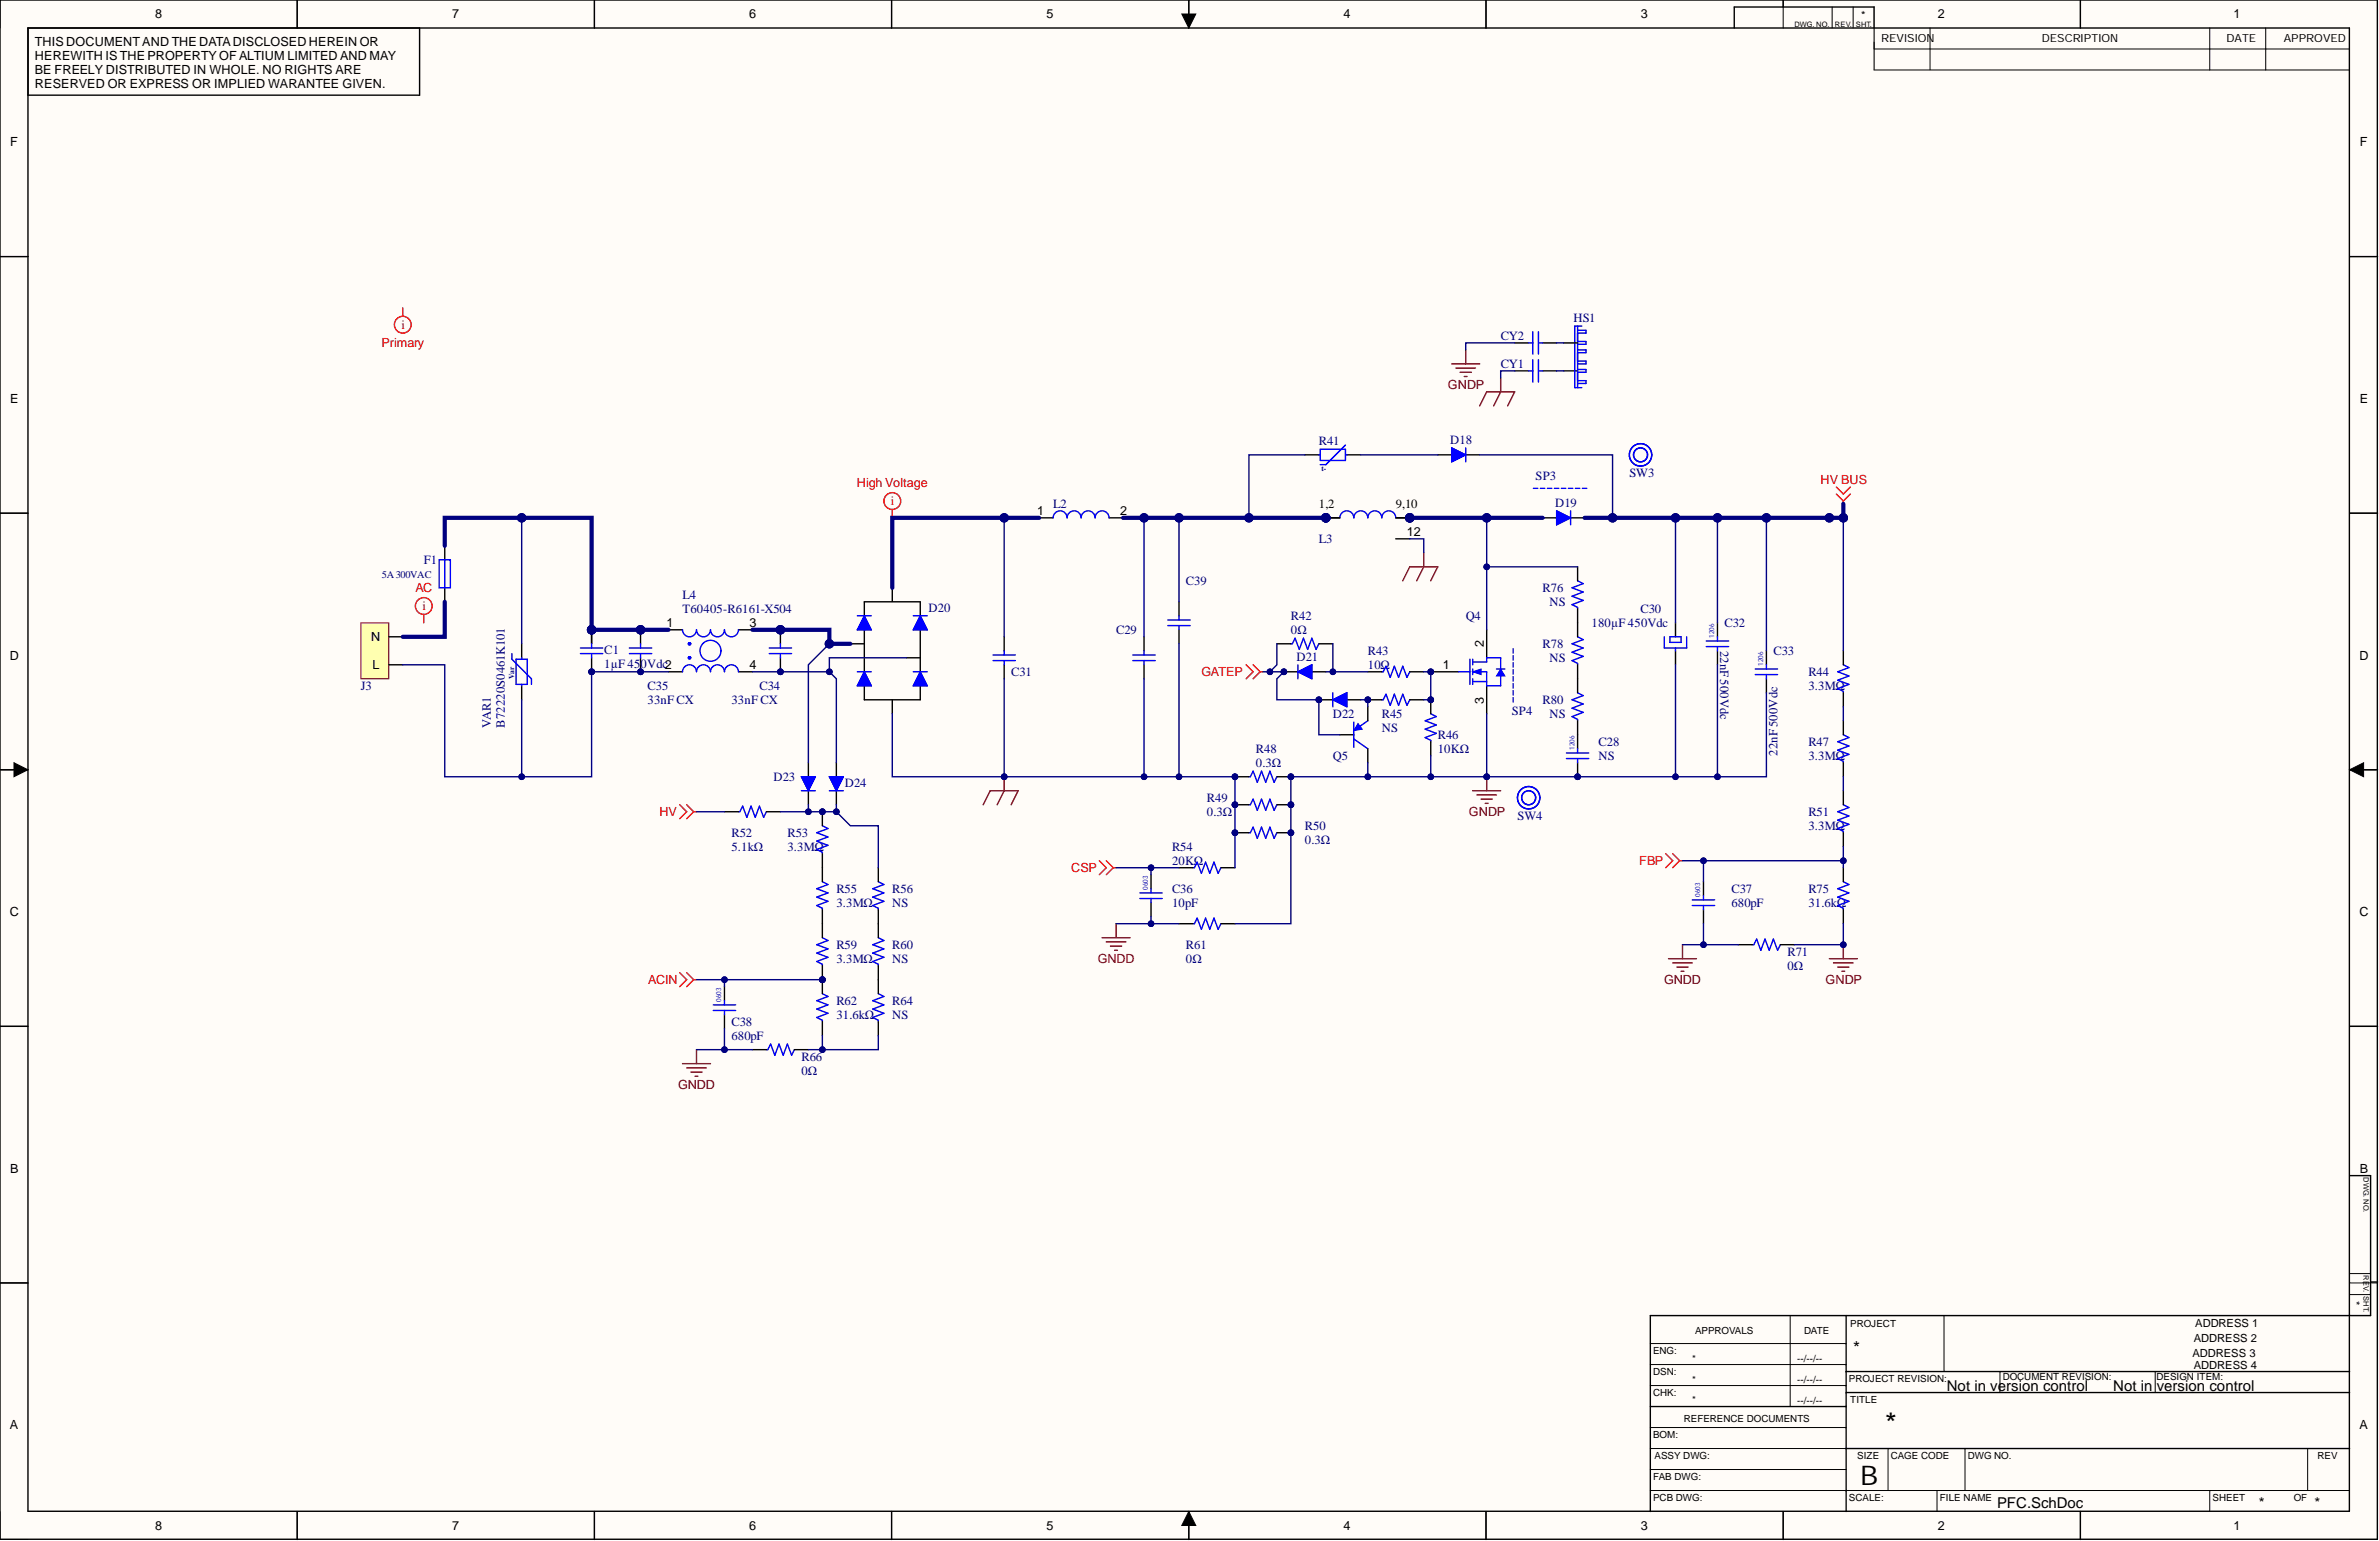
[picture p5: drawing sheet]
<svg xmlns="http://www.w3.org/2000/svg" width="431mm" height="279mm" viewBox="0 0 431 279" stroke-linecap="round" stroke-linejoin="round" font-family="sans-serif">
<defs><g id="words">
<text font-size="5.4" x="341.9" y="259.9">*</text>
<text font-size="4.9" x="337.3" y="269.2">B</text>
<text font-size="3.2" x="336.1" y="245.5">*</text>
<g font-size="2.7">
<text x="353.1" y="252.1">Not in version control</text>
<text x="383.3" y="252.1">Not in version control</text>
<text x="362.2" y="273.5">PFC.SchDoc</text>
<text x="409.6" y="273.5">*</text>
<text x="419.8" y="273.5">*</text>
</g>
<g font-size="2.3">
<text x="28.2" y="3.3">8</text>
<text x="82" y="3.3">7</text>
<text x="135.9" y="3.3">6</text>
<text x="189.8" y="3.3">5</text>
<text x="243.7" y="3.3">4</text>
<text x="297.6" y="3.3">3</text>
<text x="351.5" y="3.3">2</text>
<text x="405.1" y="3.3">1</text>
<text x="6.3" y="8.4">THIS DOCUMENTAND THE DATADISCLOSED HEREIN OR</text>
<text x="6.3" y="10.9">HEREWITH IS THE PROPERTY OF ALTIUM LIMITED AND MAY</text>
<text x="6.3" y="13.5">BE FREELY DISTRIBUTED IN WHOLE. NO RIGHTS ARE</text>
<text x="6.3" y="16">RESERVED OR EXPRESS OR IMPLIED WARANTEE GIVEN.</text>
<text x="1.9" y="26.6">F</text>
<text x="428" y="26.6">F</text>
<text x="1.9" y="73.1">E</text>
<text x="428" y="73.1">E</text>
<text x="188.1" y="93.4">1</text>
<text x="203.2" y="93.4">2</text>
<text x="239.2" y="92.1">1,2</text>
<text x="253.1" y="92.1">9,10</text>
<text x="255.2" y="97.2">12</text>
<text x="120.9" y="113.7">1</text>
<text x="136" y="113.7">3</text>
<text x="1.8" y="119.6">D</text>
<text x="67.3" y="116.2">N</text>
<text x="269.1" y="117.2" transform="rotate(-90 269.1 117.2)">2</text>
<text x="427.9" y="119.6">D</text>
<text x="67.6" y="121.3">L</text>
<text x="136" y="121.3">4</text>
<text x="261.7" y="121.3">1</text>
<text x="269.1" y="127.6" transform="rotate(-90 269.1 127.6)">3</text>
<text x="1.8" y="166.1">C</text>
<text x="427.9" y="166.1">C</text>
<text x="1.9" y="212.6">B</text>
<text x="428" y="212.6">B</text>
<text x="1.8" y="259.2">A</text>
<text x="427.9" y="259.2">A</text>
<text x="28.2" y="277.4">8</text>
<text x="82" y="277.4">7</text>
<text x="135.9" y="277.4">6</text>
<text x="189.8" y="277.4">5</text>
<text x="243.7" y="277.4">4</text>
<text x="297.6" y="277.4">3</text>
<text x="351.5" y="277.4">2</text>
<text x="405.1" y="277.4">1</text>
</g>
<g font-size="2.3" fill="#f00">
<text x="72.8" y="59.6">i</text>
<text x="69.2" y="62.9">Primary</text>
<text x="155.4" y="88.3">High Voltage</text>
<text x="330.2" y="87.8">HV BUS</text>
<text x="161.6" y="91.6">i</text>
<text x="75.3" y="107.3">AC</text>
<text x="76.6" y="110.6">i</text>
<text x="217.9" y="122.6">GATEP</text>
<text x="119.6" y="147.9">HV</text>
<text x="194.3" y="158.1">CSP</text>
<text x="297.3" y="156.8">FBP</text>
<text x="117.5" y="178.4">ACIN</text>
</g>
<g font-size="2.3" fill="#000080">
<text x="285.3" y="58.4">HS1</text>
<text x="272.2" y="61.7">CY2</text>
<text x="272.2" y="66.7">CY1</text>
<text x="239.2" y="80.7">R41</text>
<text x="263" y="80.4">D18</text>
<text x="278.5" y="87">SP3</text>
<text x="295.5" y="86.5">SW3</text>
<text x="191" y="92.1">L2</text>
<text x="282" y="91.9">D19</text>
<text x="239.2" y="98.5">L3</text>
<text x="76.9" y="102.3">F1</text>
<text x="215.1" y="106.1">C39</text>
<text x="279.8" y="107.3">R76</text>
<text x="123.8" y="108.6">L4</text>
<text x="123.8" y="111.1">T60405-R6161-X504</text>
<text x="168.4" y="110.9">D20</text>
<text x="234.1" y="112.4">R42</text>
<text x="265.8" y="112.4">Q4</text>
<text x="281" y="109.9">NS</text>
<text x="288.6" y="113.7">180µF 450Vdc</text>
<text x="297.5" y="111.1">C30</text>
<text x="312.7" y="113.7">C32</text>
<text x="109.6" y="118.5">C1</text>
<text x="202.4" y="115">C29</text>
<text x="234.1" y="115">0Ω</text>
<text x="235.1" y="119.8">D21</text>
<text x="248.1" y="118.8">R43</text>
<text x="279.8" y="117.5">R78</text>
<text x="312" y="118" transform="rotate(90 312 118)">22nF500Vdc</text>
<text x="321.6" y="118.8">C33</text>
<text x="65.4" y="125.1">J3</text>
<text x="109.6" y="121">1µF 45</text>
<text x="116.2" y="121">0Vdc2</text>
<text x="117.4" y="125.1">C35</text>
<text x="137.7" y="125.1">C34</text>
<text x="183.4" y="122.6">C31</text>
<text x="248.1" y="121.3">10Ω</text>
<text x="281" y="120">NS</text>
<text x="328" y="125.1">3.3MΩ</text>
<text x="328" y="122.6">R44</text>
<text x="89" y="132" transform="rotate(-90 89 132)">VAR1</text>
<text x="91.6" y="132" transform="rotate(-90 91.6 132)">B72220S0461K101</text>
<text x="117.4" y="127.6">33nF CX</text>
<text x="132.7" y="127.6">33nF CX</text>
<text x="241.7" y="130.2">D22</text>
<text x="250.6" y="130.2">R45</text>
<text x="274.2" y="129.6">SP4</text>
<text x="279.8" y="127.6">R80</text>
<text x="281" y="130.2">NS</text>
<text x="227.8" y="136.5">R48</text>
<text x="241.7" y="137.8">Q5</text>
<text x="250.6" y="132.7">NS</text>
<text x="260.7" y="136.5">10KΩ</text>
<text x="260.7" y="134">R46</text>
<text x="289.9" y="137.8">NS</text>
<text x="289.9" y="135.3">C28</text>
<text x="322.4" y="137" transform="rotate(-90 322.4 137)">22nF500Vdc</text>
<text x="328" y="137.8">3.3MΩ</text>
<text x="328" y="135.3">R47</text>
<text x="140.3" y="141.6">D23</text>
<text x="153.2" y="142.6">D24</text>
<text x="227.8" y="139.1">0.3Ω</text>
<text x="218.9" y="147.9">0.3Ω</text>
<text x="218.9" y="145.4">R49</text>
<text x="275.2" y="148.7">SW4</text>
<text x="328" y="147.9">R51</text>
<text x="132.7" y="154.3">5.1kΩ</text>
<text x="132.7" y="151.7">R52</text>
<text x="142.8" y="154.3">3.3MΩ</text>
<text x="142.8" y="151.7">R53</text>
<text x="212.6" y="154.3">R54</text>
<text x="236.6" y="153">0.3Ω</text>
<text x="236.6" y="150.5">R50</text>
<text x="328" y="150.5">3.3MΩ</text>
<text x="151.7" y="161.9">R55</text>
<text x="161.8" y="161.9">R56</text>
<text x="212.6" y="156.8">20KΩ</text>
<text x="212.6" y="161.9">C36</text>
<text x="314" y="161.9">C37</text>
<text x="328" y="161.9">R75</text>
<text x="151.7" y="164.4">3.3MΩ</text>
<text x="161.8" y="164.4">NS</text>
<text x="212.6" y="164.4">10pF</text>
<text x="314" y="164.4">680pF</text>
<text x="328" y="164.4">31.6kΩ</text>
<text x="151.7" y="172">R59</text>
<text x="161.8" y="172">R60</text>
<text x="215.1" y="172">R61</text>
<text x="324.2" y="173.3">R71</text>
<text x="151.7" y="174.6">3.3MΩ</text>
<text x="161.8" y="174.6">NS</text>
<text x="215.1" y="174.6">0Ω</text>
<text x="324.2" y="175.9">0Ω</text>
<text x="151.7" y="184.7">31.6kΩ</text>
<text x="151.7" y="182.2">R62</text>
<text x="161.8" y="184.7">NS</text>
<text x="161.8" y="182.2">R64</text>
<text x="132.7" y="188.5">680pF</text>
<text x="132.7" y="186">C38</text>
<text x="145.3" y="194.9">0Ω</text>
<text x="145.3" y="192.3">R66</text>
</g>
<g font-size="2.3" fill="#800000">
<text x="262.6" y="70.5">GNDP</text>
<text x="266.4" y="147.9">GNDP</text>
<text x="199.1" y="174.6">GNDD</text>
<text x="301.8" y="178.4">GNDD</text>
<text x="331.1" y="178.4">GNDP</text>
<text x="123" y="197.4">GNDD</text>
</g>
<g font-size="2">
<text x="337.5" y="3.4">*</text>
<text x="341.1" y="7.7">REVISION</text>
<text x="370.3" y="7.7">DESCRIPTION</text>
<text x="403.8" y="7.7">DATE</text>
<text x="414.2" y="7.7">APPROVED</text>
<text x="426.5" y="235.9" transform="rotate(90 426.5 235.9)">*</text>
<text x="397.6" y="246">ADDRESS 3</text>
<text x="397.9" y="243.3">ADDRESS 2</text>
<text x="398.1" y="240.6">ADDRESS 1</text>
<text x="397.9" y="248.3">ADDRESS 4</text>
</g>
<text font-size="1.9" fill="#000080" x="69.2" y="104.9">5A300VAC</text>
<g font-size="1.8">
<text x="299.8" y="245.5">ENG:</text>
<text x="307.4" y="241.9">APPROVALS</text>
<text x="327.2" y="241.9">DATE</text>
<text x="335.6" y="240.6">PROJECT</text>
<text x="299.8" y="249.3">DSN:</text>
<text x="306.9" y="247">*</text>
<text x="306.9" y="250.8">*</text>
<text x="325.9" y="247">--/--/--</text>
<text x="325.9" y="250.8">--/--/--</text>
<text x="335.3" y="250.5">PROJECT REVISION:</text>
<text x="363.2" y="250.3">DOCUMENT REVISION:</text>
<text x="391.1" y="250.3">DESIGN ITEM:</text>
<text x="299.8" y="253.1">CHK:</text>
<text x="305.4" y="257.9">REFERENCE DOCUMENTS</text>
<text x="306.9" y="254.3">*</text>
<text x="325.9" y="254.6">--/--/--</text>
<text x="335.6" y="254.3">TITLE</text>
<text x="299.8" y="260.7">BOM:</text>
<text x="299.8" y="268.3">FAB DWG:</text>
<text x="300.1" y="264.5">ASSY DWG:</text>
<text x="336.8" y="264.5">SIZE</text>
<text x="342.9" y="264.5">CAGE CODE</text>
<text x="356.9" y="264.5">DWG NO.</text>
<text x="420.3" y="264.5">REV</text>
<text x="299.8" y="272.1">PCB DWG:</text>
<text x="335.3" y="272.1">SCALE:</text>
<text x="351.8" y="272.1">FILE NAME</text>
<text x="401.3" y="272.1">SHEET</text>
<text x="416" y="272.1">OF</text>
</g>
<g font-size="1.4">
<text x="325.4" y="4.8">DWG. NO.</text>
<text x="332.8" y="4.8">REV.</text>
<text x="336.6" y="4.8">SHT.</text>
<text x="428.7" y="213.4" transform="rotate(90 428.7 213.4)">DWG. NO.</text>
<text x="428.7" y="231.2" transform="rotate(90 428.7 231.2)">REV.</text>
<text x="428.7" y="235" transform="rotate(90 428.7 235)">SHT.</text>
</g>
<g font-size="1.4" fill="#000080">
<text x="239.7" y="85.4">t-</text>
<text x="93.3" y="123.1" transform="rotate(-90 93.3 123.1)">Var</text>
</g>
<g font-size="1.3" fill="#00f">
<text x="310.9" y="115.6" transform="rotate(-90 310.9 115.6)">1206</text>
<text x="319.8" y="120.7" transform="rotate(-90 319.8 120.7)">1206</text>
<text x="285.5" y="135.9" transform="rotate(-90 285.5 135.9)">1206</text>
<text x="208.2" y="161.3" transform="rotate(-90 208.2 161.3)">0603</text>
<text x="308.3" y="162.6" transform="rotate(-90 308.3 162.6)">0603</text>
<text x="130.8" y="181.6" transform="rotate(-90 130.8 181.6)">0603</text>
</g>
</g></defs>
<g fill="#fffcf8">
<path d="M0 0h431.2v279.1h-431.2z" fill-rule="evenodd"/>
<path d="M5.1 5.1h421v269h-421z" fill-rule="evenodd"/>
</g>
<g fill="none" stroke="#000" stroke-width=".18">
<path d="M0 0v5.1M53.9 0v5.1M107.8 0v5.1M161.7 0v5.1M214.3 2.5h2.6l-1.3 2.6zM215.6 0v5.1M269.5 0v5.1M323.4 0v5.1M332.3 1.3v3.8M336.1 1.3v3.8M339.9 5.1v7.6h86.2M339.9 8.9h86.2"/>
<path d="M350 5.1v7.6M377.3 0v5.1M400.8 5.1v7.6M410.9 5.1v7.6M0 46.5h5.1M426.1 46.5h5.1M0 93h5.1M426.1 93h5.1M0 139.6h5.1M2.5 138.3l2.6 1.3-2.6 1.2zM426.1 139.6l2.6-1.3v2.5zM426.1 139.6h5.1"/>
<path d="M0 186.1h5.1M426.1 186.1h5.1M0 232.6h5.1M324.7 238.5v16.5M352.6 238.5v10.2M426.1 232.6h5.1M426.1 234.7h3.8M426.1 230.9h3.8M299.3 247.4h35.5M299.3 243.6h35.5M299.3 251.2h35.5M299.3 258.8h35.5"/>
<path d="M362.7 248.7v3.8M390.9 248.7v3.8M0 274.1v5h5.1M53.9 274.1v5M107.8 274.1v5M161.7 274.1v5M215.6 274.1l1.3 2.5h-2.6zM215.6 274.1v5M269.5 274.1v5M299.3 270.2h126.8M299.3 262.6h35.5M299.3 266.4h35.5"/>
<path d="M323.4 274.1v5M342.4 262.6v7.6M351.3 270.2v3.9M356.4 262.6v7.6M377.3 274.1v5M400.8 270.2v3.9M418.5 262.6v7.6M426.1 279.1h5.1"/>
</g>
<g fill="none" stroke="#000" stroke-width=".25">
<path d="M0 0h431.1v279.1h-431.1zM5.1 5.1h421v268.9h-421zM53.9 0v5.1M76.1 5.1v12.2h-71M107.8 0v5.1M161.7 0v5.1M215.6 0v5.1M269.5 0v5.1M314.5 5.1v-3.8h25.4v3.8M323.4 0v1.3M377.3 0v5.1M0 46.5h5.1"/>
<path d="M426.1 46.5h5.1M0 93h5.1M80.7 99v2.5M188.5 93.9h2.5M201.1 93.9h2.6M279.8 93.9h2.5M284.8 93.9h2.6M426.1 93h5.1M80.7 106.6v2.5M0 139.6h5.1M426.1 139.6h5.1M0 186.1h5.1"/>
<path d="M426.1 186.1h5.1M426.1 213.2h3.8v25.3h-130.6v35.6M0 232.6h5.1M334.8 238.5v35.6M429.9 232.4h1.3M299.3 255h35.5M334.8 248.7h91.3M334.8 252.5h91.3M53.9 274.1v5M107.8 274.1v5M161.7 274.1v5M215.6 274.1v5"/>
<path d="M269.5 274.1v5M323.4 274.1v5M334.8 262.6h91.3M377.3 274.1v5"/>
</g>
<path d="M214.3 2.5h2.6l-1.3 2.6zM2.5 138.3l2.6 1.3-2.6 1.2zM426.1 139.6l2.6-1.3v2.5zM215.6 274.1l1.3 2.5h-2.6z" fill="#000"/>
<path d="M191 93.9a1.27 1.27 0 0 1 1.3-1.3 1.27 1.27 0 0 1 1.2 1.3 1.27 1.27 0 0 1 1.3-1.3 1.27 1.27 0 0 1 1.3 1.3 1.27 1.27 0 0 1 1.2-1.3 1.27 1.27 0 0 1 1.3 1.3 1.27 1.27 0 0 1 1.3-1.3 1.27 1.27 0 0 1 1.2 1.3M282.3 92.6l2.5 1.3-2.5 1.3zM284.8 92.6v2.6M79.6 101.5h2.1v5.1h-2.1zM80.7 101.5v5.1" fill="none" stroke="#00f" stroke-width=".25"/>
<path d="M282.3 92.6l2.5 1.3-2.5 1.3z" fill="#00f"/>
<path d="M282.3 92.6l2.5 1.3-2.5 1.3z" fill="none" stroke="#00f" stroke-width=".18"/>
<path d="M260.7 82.5h2.6M265.8 82.5h2.6" fill="none" stroke="#000" stroke-width=".25"/>
<path d="M263.3 81.2l2.5 1.3-2.5 1.2zM265.8 81.2v2.5" fill="none" stroke="#00f" stroke-width=".25"/>
<path d="M263.3 81.2l2.5 1.3-2.5 1.2z" fill="#00f"/>
<path d="M263.3 81.2l2.5 1.3-2.5 1.2z" fill="none" stroke="#00f" stroke-width=".18"/>
<g fill="none" stroke="#f00" stroke-width=".25">
<path d="M333 88.3l1.3 1.3 1.3-1.3M333 89.6l1.3 1.2M334.3 90.8v.6M335.6 89.6l-1.3 1.2M226 120.5l1.3 1.3-1.3 1.3M227.3 120.5l1.2 1.3M228.5 121.8l-1.2 1.3M228.5 121.8h.5M123.3 145.9l1.2 1.3-1.2 1.2M124.5 145.9l1.3 1.3M125.8 147.2l-1.3 1.2M125.8 147.2h.5"/>
<path d="M199.4 156.1l1.2 1.2-1.2 1.3M200.6 156.1l1.3 1.2M201.9 157.3l-1.3 1.3M201.9 157.3h.5M302.1 154.8l1.3 1.3-1.3 1.2M303.4 154.8l1.2 1.3M304.6 156.1l-1.2 1.2M304.6 156.1h.5M123.3 176.4l1.2 1.2-1.2 1.3M124.5 176.4l1.3 1.2M125.8 177.6l-1.3 1.3M125.8 177.6h.5"/>
</g>
<path d="M334.3 120.5l1 .5-2 .8 2 .8-2 .7 2 .8-2 .7 1 .6v.2M334.3 133.2l1 .5-2 .8 2 .8-2 .7 2 .8-2 .7 1 .5v.3M334.3 145.9l1 .5-2 .8 2 .7-2 .8 2 .8-2 .7 1 .5v.3" fill="none" stroke="#00f" stroke-width=".25"/>
<path d="M334.3 118v2.5M334.3 125.6v2.5M334.3 130.7v2.5M334.3 138.3v2.5M334.3 143.4v2.5M334.3 151v2.5" fill="none" stroke="#000" stroke-width=".25"/>
<path d="M267.1 143.4h5.1M267.8 144.1h3.6M268.6 144.9h2M269.4 145.7h.5M269.6 140.8v2.6" fill="none" stroke="#800000" stroke-width=".25"/>
<circle cx="269.6" cy="140.8" r=".51" fill="#000080"/>
<circle cx="269.6" cy="140.8" r=".51" fill="none" stroke="#000080" stroke-width=".18"/>
<path d="M199.9 170h5M200.6 170.8h3.6M201.4 171.5h2M202.2 172.3h.5M202.4 167.5v2.5M302.6 173.8h5.1M303.4 174.6h3.5M304.1 175.3h2M304.9 176.1h.5M305.1 171.3v2.5" fill="none" stroke="#800000" stroke-width=".25"/>
<g fill="none" stroke="#00f" stroke-width=".25">
<path d="M180.1 119.8h4M180.1 118.8h4M182.1 118v.8M182.1 119.8v.7M205.4 119.8h4.1M205.4 118.8h4.1M207.5 118v.8M207.5 119.8v.7M216.4 157.3h.2l.5-1 .8 2 .7-2 .8 2 .8-2 .7 2 .5-1M206.7 162.9h4.1M206.7 161.9h4.1M208.7 161.1v.8"/>
<path d="M208.7 162.9v.8M216.4 167.5h.2l.5-1 .8 2 .7-2 .8 2 .8-2 .7 2 .5-1M306.9 164.2h4.1M306.9 163.2h4.1M308.9 162.4v.8M308.9 164.2v.7"/>
</g>
<path d="M182.1 115.5v2.5M207.5 115.5v2.5M182.1 120.5v2.6M207.5 120.5v2.6M208.7 158.6v2.5M213.8 157.3h2.6M221.4 157.3h2.6M308.9 159.9v2.5M208.7 163.7v2.5M213.8 167.5h2.6M221.4 167.5h2.6M308.9 164.9v2.6" fill="none" stroke="#000" stroke-width=".25"/>
<circle cx="259.5" cy="126.9" r=".51" fill="#000080"/>
<circle cx="259.5" cy="126.9" r=".51" fill="none" stroke="#000080" stroke-width=".18"/>
<path d="M259.5 129.4l1 .5-2 .8 2 .7-2 .8 2 .8-2 .7 1 .5v.3" fill="none" stroke="#00f" stroke-width=".25"/>
<path d="M259.5 126.9v2.5" fill="none" stroke="#000" stroke-width=".25"/>
<circle cx="259.5" cy="126.9" r=".51" fill="#000080"/>
<circle cx="259.5" cy="126.9" r=".51" fill="none" stroke="#000080" stroke-width=".18"/>
<path d="M259.5 134.5v2.5" fill="none" stroke="#000" stroke-width=".25"/>
<circle cx="232.8" cy="121.8" r=".51" fill="#000080"/>
<circle cx="232.8" cy="121.8" r=".51" fill="none" stroke="#000080" stroke-width=".18"/>
<path d="M232.8 121.8h2.6" fill="none" stroke="#000" stroke-width=".25"/>
<circle cx="232.8" cy="121.8" r=".51" fill="#000080"/>
<circle cx="232.8" cy="121.8" r=".51" fill="none" stroke="#000080" stroke-width=".18"/>
<path d="M237.9 121.8h2.6" fill="none" stroke="#000" stroke-width=".25"/>
<path d="M235.4 120.5v2.6M235.4 121.8l2.5-1.3v2.6z" fill="none" stroke="#00f" stroke-width=".25"/>
<path d="M235.4 121.8l2.5-1.3v2.6z" fill="#00f"/>
<path d="M235.4 121.8l2.5-1.3v2.6z" fill="none" stroke="#00f" stroke-width=".18"/>
<path d="M234.1 116.7h.3l.5-1 .7 2 .8-2 .8 2 .7-2 .8 2 .5-1" fill="none" stroke="#00f" stroke-width=".25"/>
<path d="M231.6 116.7h2.5M239.2 116.7h2.5" fill="none" stroke="#000" stroke-width=".25"/>
<circle cx="239.2" cy="126.9" r=".51" fill="#000080"/>
<circle cx="239.2" cy="126.9" r=".51" fill="none" stroke="#000080" stroke-width=".18"/>
<path d="M239.2 126.9h2.5" fill="none" stroke="#000" stroke-width=".25"/>
<circle cx="239.2" cy="126.9" r=".51" fill="#000080"/>
<circle cx="239.2" cy="126.9" r=".51" fill="none" stroke="#000080" stroke-width=".18"/>
<path d="M244.3 126.9h2.5" fill="none" stroke="#000" stroke-width=".25"/>
<path d="M241.7 125.6v2.5M241.7 126.9l2.6-1.3v2.5z" fill="none" stroke="#00f" stroke-width=".25"/>
<path d="M241.7 126.9l2.6-1.3v2.5z" fill="#00f"/>
<path d="M241.7 126.9l2.6-1.3v2.5z" fill="none" stroke="#00f" stroke-width=".18"/>
<path d="M243 133.2h2.5M248.1 128.1v2.6M248.1 135.8v2.5" fill="none" stroke="#000" stroke-width=".25"/>
<path d="M245.5 134l2.6 1.8M245.5 130.9v4.6M248.1 130.7l-2.6 1.8" fill="none" stroke="#00f" stroke-width=".25"/>
<path d="M246.3 131.2l.7 1-1.5 .3z" fill="#00f"/>
<path d="M246.3 131.2l.7 1-1.5 .3z" fill="none" stroke="#00f" stroke-width=".18"/>
<circle cx="234.1" cy="140.8" r=".51" fill="#000080"/>
<circle cx="234.1" cy="140.8" r=".51" fill="none" stroke="#000080" stroke-width=".18"/>
<circle cx="224" cy="140.8" r=".51" fill="#000080"/>
<circle cx="224" cy="140.8" r=".51" fill="none" stroke="#000080" stroke-width=".18"/>
<path d="M226.5 140.8h.3l.5-1 .7 2 .8-2 .7 2 .8-2 .8 2 .5-1" fill="none" stroke="#00f" stroke-width=".25"/>
<path d="M231.6 140.8h2.5" fill="none" stroke="#000" stroke-width=".25"/>
<circle cx="234.1" cy="140.8" r=".51" fill="#000080"/>
<circle cx="234.1" cy="140.8" r=".51" fill="none" stroke="#000080" stroke-width=".18"/>
<path d="M224 140.8h2.5" fill="none" stroke="#000" stroke-width=".25"/>
<circle cx="224" cy="140.8" r=".51" fill="#000080"/>
<circle cx="224" cy="140.8" r=".51" fill="none" stroke="#000080" stroke-width=".18"/>
<circle cx="234.1" cy="145.9" r=".51" fill="#000080"/>
<circle cx="234.1" cy="145.9" r=".51" fill="none" stroke="#000080" stroke-width=".18"/>
<circle cx="224" cy="145.9" r=".51" fill="#000080"/>
<circle cx="224" cy="145.9" r=".51" fill="none" stroke="#000080" stroke-width=".18"/>
<path d="M226.5 145.9h.3l.5-1 .7 2 .8-2 .7 2 .8-2 .8 2 .5-1" fill="none" stroke="#00f" stroke-width=".25"/>
<path d="M231.6 145.9h2.5" fill="none" stroke="#000" stroke-width=".25"/>
<circle cx="234.1" cy="145.9" r=".51" fill="#000080"/>
<circle cx="234.1" cy="145.9" r=".51" fill="none" stroke="#000080" stroke-width=".18"/>
<path d="M224 145.9h2.5" fill="none" stroke="#000" stroke-width=".25"/>
<circle cx="224" cy="145.9" r=".51" fill="#000080"/>
<circle cx="224" cy="145.9" r=".51" fill="none" stroke="#000080" stroke-width=".18"/>
<circle cx="234.1" cy="151" r=".51" fill="#000080"/>
<circle cx="234.1" cy="151" r=".51" fill="none" stroke="#000080" stroke-width=".18"/>
<circle cx="224" cy="151" r=".51" fill="#000080"/>
<circle cx="224" cy="151" r=".51" fill="none" stroke="#000080" stroke-width=".18"/>
<path d="M226.5 151h.3l.5-1 .7 2 .8-2 .7 2 .8-2 .8 2 .5-1" fill="none" stroke="#00f" stroke-width=".25"/>
<path d="M231.6 151h2.5" fill="none" stroke="#000" stroke-width=".25"/>
<circle cx="234.1" cy="151" r=".51" fill="#000080"/>
<circle cx="234.1" cy="151" r=".51" fill="none" stroke="#000080" stroke-width=".18"/>
<path d="M224 151h2.5" fill="none" stroke="#000" stroke-width=".25"/>
<circle cx="224" cy="151" r=".51" fill="#000080"/>
<circle cx="224" cy="151" r=".51" fill="none" stroke="#000080" stroke-width=".18"/>
<path d="M146.6 138.3v2.5M146.6 143.4v2.5" fill="none" stroke="#000" stroke-width=".25"/>
<path d="M145.3 143.4h2.6M145.3 140.8h2.6l-1.3 2.6z" fill="none" stroke="#00f" stroke-width=".25"/>
<path d="M145.3 140.8h2.6l-1.3 2.6z" fill="#00f"/>
<path d="M145.3 140.8h2.6l-1.3 2.6z" fill="none" stroke="#00f" stroke-width=".18"/>
<path d="M151.7 138.3v2.5M151.7 143.4v2.5" fill="none" stroke="#000" stroke-width=".25"/>
<path d="M150.4 143.4h2.5M150.4 140.8h2.5l-1.2 2.6z" fill="none" stroke="#00f" stroke-width=".25"/>
<path d="M150.4 140.8h2.5l-1.2 2.6z" fill="#00f"/>
<path d="M150.4 140.8h2.5l-1.2 2.6z" fill="none" stroke="#00f" stroke-width=".18"/>
<circle cx="149.1" cy="147.2" r=".51" fill="#000080"/>
<circle cx="149.1" cy="147.2" r=".51" fill="none" stroke="#000080" stroke-width=".18"/>
<path d="M149.1 149.7l1.1 .5-2.1 .8 2.1 .7-2.1 .8 2.1 .8-2.1 .7 1 .5v.3" fill="none" stroke="#00f" stroke-width=".25"/>
<path d="M149.1 147.2v2.5" fill="none" stroke="#000" stroke-width=".25"/>
<circle cx="149.1" cy="147.2" r=".51" fill="#000080"/>
<circle cx="149.1" cy="147.2" r=".51" fill="none" stroke="#000080" stroke-width=".18"/>
<path d="M149.1 154.8v5.1M149.1 164.9v2.6" fill="none" stroke="#000" stroke-width=".25"/>
<path d="M149.1 159.9l1.1 .5-2.1 .7 2.1 .8-2.1 .8 2.1 .7-2.1 .8 1 .5v.2" fill="none" stroke="#00f" stroke-width=".25"/>
<circle cx="149.1" cy="177.6" r=".51" fill="#000080"/>
<circle cx="149.1" cy="177.6" r=".51" fill="none" stroke="#000080" stroke-width=".18"/>
<path d="M149.1 170l1.1 .5-2.1 .8 2.1 .7-2.1 .8 2.1 .8-2.1 .7 1 .5v.3" fill="none" stroke="#00f" stroke-width=".25"/>
<path d="M149.1 167.5v2.5M149.1 175.1v2.5" fill="none" stroke="#000" stroke-width=".25"/>
<circle cx="149.1" cy="177.6" r=".51" fill="#000080"/>
<circle cx="149.1" cy="177.6" r=".51" fill="none" stroke="#000080" stroke-width=".18"/>
<path d="M311.5 112.9v2.6M311.5 118v2.5M320.3 118v2.5M320.3 123.1v2.5M131.4 147.2h2.5M139 147.2h2.5M159.3 157.3v2.6M131.4 178.9v2.5M159.3 164.9v5.1M159.3 175.1v5.1M131.4 184v2.5M159.3 185.2v2.6" fill="none" stroke="#000" stroke-width=".25"/>
<g fill="none" stroke="#00f" stroke-width=".25">
<path d="M309.4 117.2h4.1M309.4 116.2h4.1M311.5 115.5v.7M311.5 117.2v.8M318.3 122.3h4.1M318.3 121.3h4.1M320.3 120.5v.8M320.3 122.3v.8M133.9 147.2h.3l.5-1 .7 2 .8-2 .8 2 .7-2 .8 2 .5-1M159.3 159.9l1 .5-2 .7 2 .8-2 .8 2 .7-2 .8 1 .5v.2M159.3 170l1 .5-2 .8 2 .7-2 .8 2 .8-2 .7 1 .5v.3M129.4 183.2h4"/>
<path d="M129.4 182.2h4M131.4 181.4v.8M131.4 183.2v.8M159.3 180.2l1 .5-2 .7 2 .8-2 .8 2 .7-2 .8 1 .5v.2"/>
</g>
<path d="M123.8 192.9h5M124.5 193.6h3.6M125.3 194.4h2M126.1 195.1h.5M126.3 190.3v2.6" fill="none" stroke="#800000" stroke-width=".25"/>
<circle cx="259.5" cy="121.8" r=".51" fill="#000080"/>
<circle cx="259.5" cy="121.8" r=".51" fill="none" stroke="#000080" stroke-width=".18"/>
<path d="M269.6 114.2v5.1M259.5 121.8h5M269.6 124.3v5.1" fill="none" stroke="#000" stroke-width=".25"/>
<circle cx="259.5" cy="121.8" r=".51" fill="#000080"/>
<circle cx="259.5" cy="121.8" r=".51" fill="none" stroke="#000080" stroke-width=".18"/>
<path d="M266.6 119.5v4.6M267.1 119.5v1M264.5 121.8h2.1M267.1 120h2.5M267.1 121.8h2.5v2.5M267.1 123.6h2.5M267.1 121.3v1M267.1 123.1v1" fill="none" stroke="#00f" stroke-width=".25"/>
<path d="M267.1 121.8l1.5-.5v1z" fill="#00f"/>
<path d="M267.1 121.8l1.5-.5v1z" fill="none" stroke="#00f" stroke-width=".18"/>
<path d="M269.6 120v-.7h2.6v2M272.2 122.6v1.7h-2.6" fill="none" stroke="#00f" stroke-width=".25"/>
<path d="M272.2 121.3l.7 1.3h-1.5z" fill="#00f"/>
<path d="M272.2 121.3l.7 1.3h-1.5z" fill="none" stroke="#00f" stroke-width=".18"/>
<path d="M211.8 113.4h4M211.8 112.4h4M213.8 111.7v.7M213.8 113.4v.8M301.8 115.5v2h4.1v-2M302.8 115.5h2.1v1h-2.1zM303.9 117.5v.5M271.4 121.3h1.5" fill="none" stroke="#00f" stroke-width=".25"/>
<path d="M213.8 109.1v2.6M213.8 114.2v2.5M303.9 112.9v2.6M303.9 118v2.5" fill="none" stroke="#000" stroke-width=".25"/>
<path d="M178.3 145.9l1.3-2.5h5.1l-1.3 2.5M182.1 140.8v2.6l-1.3 2.5" fill="none" stroke="#800000" stroke-width=".25"/>
<circle cx="182.1" cy="140.8" r=".51" fill="#000080"/>
<circle cx="182.1" cy="140.8" r=".51" fill="none" stroke="#000080" stroke-width=".18"/>
<path d="M268.4 73.6l1.2-2.5h5.1l-1.3 2.5M272.2 68.5v2.6l-1.3 2.5M254.4 105.3l1.3-2.5h5l-1.2 2.5M258.2 100.2v2.6l-1.3 2.5M331.8 173.8h5M332.5 174.6h3.6M333.3 175.3h2M334 176.1h.6M334.3 171.3v2.5" fill="none" stroke="#800000" stroke-width=".25"/>
<circle cx="334.3" cy="171.3" r=".51" fill="#000080"/>
<circle cx="334.3" cy="171.3" r=".51" fill="none" stroke="#000080" stroke-width=".18"/>
<path d="M239.2 82.5h.2M239.4 81.5h4.6v2h-4.6zM244 80.7l-3.5 3.5h-1.1M244 82.5h.3M250.6 121.8h.3l.5-1 .7 2 .8-2 .7 2 .8-2 .8 2 .5-1M317.8 171.3h.3l.5-1 .7 2 .8-2 .8 2 .7-2 .8 2 .5-1M139 190.3h.2l.6-1 .7 2 .8-2 .7 2 .8-2 .8 2 .5-1" fill="none" stroke="#00f" stroke-width=".25"/>
<path d="M236.6 82.5h2.6M244.3 82.5h2.5M248.1 121.8h2.5M255.7 121.8h2.5M315.3 171.3h2.5M322.9 171.3h2.5M136.5 190.3h2.5M144.1 190.3h2.5" fill="none" stroke="#000" stroke-width=".25"/>
<circle cx="248.1" cy="126.9" r=".51" fill="#000080"/>
<circle cx="248.1" cy="126.9" r=".51" fill="none" stroke="#000080" stroke-width=".18"/>
<path d="M250.6 126.9h.3l.5-1 .7 2 .8-2 .7 2 .8-2 .8 2 .5-1" fill="none" stroke="#00f" stroke-width=".25"/>
<path d="M248.1 126.9h2.5M255.7 126.9h2.5" fill="none" stroke="#000" stroke-width=".25"/>
<circle cx="248.1" cy="126.9" r=".51" fill="#000080"/>
<circle cx="248.1" cy="126.9" r=".51" fill="none" stroke="#000080" stroke-width=".18"/>
<path d="M274.7 67.2h2.5M274.7 62.2h2.5M279.8 67.2h2.5M279.8 62.2h2.5M283.6 67.2h2.5M283.6 62.2h2.5" fill="none" stroke="#000" stroke-width=".25"/>
<g fill="none" stroke="#00f" stroke-width=".25">
<path d="M286.1 59.1v11.2M286.1 59.9h1.5v.5h-1.5M286.9 59.1h-1.3v11.2h1.3M277.2 67.2h.8M277.2 62.2h.8M278 60.1v4.1M278 65.2v4.1M279 60.1v4.1M279 65.2v4.1M279 67.2h.8M279 62.2h.8M286.1 69h1.5v.5h-1.5"/>
<path d="M286.1 61.9h1.5v.5h-1.5M286.1 63.4h1.5v.5h-1.5M286.1 65.5h1.5v.5h-1.5M286.1 67h1.5v.5h-1.5"/>
</g>
<path d="M263.3 66h5.1M264 66.7h3.6M264.8 67.5h2M265.6 68.3h.5M265.8 63.4v2.6" fill="none" stroke="#800000" stroke-width=".25"/>
<g fill="none" stroke="#f00" stroke-width=".25">
<path d="M73 55.8v1.6M161.8 92.4v1.5"/>
<circle cx="73.1" cy="58.9" r="1.52"/>
<circle cx="161.8" cy="90.8" r="1.52"/>
</g>
<path d="M65.4 112.9h5.1v10.2h-5.1z" fill-rule="evenodd" fill="#ffffb0"/>
<path d="M65.4 112.9h5.1v10.2h-5.1z" fill="none" stroke="#800000" stroke-width=".18"/>
<path d="M70.5 115.5h2.5M154.2 116.7h2.6M156.8 111.7v-2.6h10.1v2.6M156.8 114.2v7.6M161.8 106.6v2.5M164.4 119.3h2.5M166.9 114.2v7.6M70.5 120.5h2.5M156.8 124.3v2.6h10.1v-2.6M161.8 126.9v2.5" fill="none" stroke="#000" stroke-width=".25"/>
<path d="M155.5 111.7h2.5M156.8 111.7l1.2 2.5h-2.5z" fill="none" stroke="#00f" stroke-width=".25"/>
<path d="M156.8 111.7l1.2 2.5h-2.5z" fill="#00f"/>
<path d="M156.8 111.7l1.2 2.5h-2.5z" fill="none" stroke="#00f" stroke-width=".18"/>
<path d="M155.5 121.8h2.5M156.8 121.8l1.2 2.5h-2.5z" fill="none" stroke="#00f" stroke-width=".25"/>
<path d="M156.8 121.8l1.2 2.5h-2.5z" fill="#00f"/>
<path d="M156.8 121.8l1.2 2.5h-2.5z" fill="none" stroke="#00f" stroke-width=".18"/>
<path d="M165.6 121.8h2.6M166.9 121.8l1.3 2.5h-2.6z" fill="none" stroke="#00f" stroke-width=".25"/>
<path d="M166.9 121.8l1.3 2.5h-2.6z" fill="#00f"/>
<path d="M166.9 121.8l1.3 2.5h-2.6z" fill="none" stroke="#00f" stroke-width=".18"/>
<path d="M165.6 111.7h2.6M166.9 111.7l1.3 2.5h-2.6z" fill="none" stroke="#00f" stroke-width=".25"/>
<path d="M166.9 111.7l1.3 2.5h-2.6z" fill="#00f"/>
<path d="M166.9 111.7l1.3 2.5h-2.6z" fill="none" stroke="#00f" stroke-width=".18"/>
<g fill="none" stroke="#f00" stroke-width=".25">
<path d="M76.9 111.4v1.5"/>
<circle cx="76.9" cy="109.9" r="1.52"/>
</g>
<circle cx="240.5" cy="93.9" r=".76" fill="#000080"/>
<circle cx="240.5" cy="93.9" r=".76" fill="none" stroke="#000080" stroke-width=".18"/>
<circle cx="255.7" cy="93.9" r=".76" fill="#000080"/>
<circle cx="255.7" cy="93.9" r=".76" fill="none" stroke="#000080" stroke-width=".18"/>
<circle cx="240.5" cy="93.9" r=".76" fill="#000080"/>
<circle cx="240.5" cy="93.9" r=".76" fill="none" stroke="#000080" stroke-width=".18"/>
<circle cx="255.7" cy="93.9" r=".76" fill="#000080"/>
<circle cx="255.7" cy="93.9" r=".76" fill="none" stroke="#000080" stroke-width=".18"/>
<path d="M240.5 93.9h2.5" fill="none" stroke="#000" stroke-width=".25"/>
<circle cx="240.5" cy="93.9" r=".76" fill="#000080"/>
<circle cx="240.5" cy="93.9" r=".76" fill="none" stroke="#000080" stroke-width=".18"/>
<path d="M253.1 93.9h2.6" fill="none" stroke="#000" stroke-width=".25"/>
<circle cx="255.7" cy="93.9" r=".76" fill="#000080"/>
<circle cx="255.7" cy="93.9" r=".76" fill="none" stroke="#000080" stroke-width=".18"/>
<path d="M243 93.9a1.27 1.27 0 0 1 1.3-1.3 1.27 1.27 0 0 1 1.2 1.3 1.27 1.27 0 0 1 1.3-1.3 1.27 1.27 0 0 1 1.3 1.3 1.27 1.27 0 0 1 1.2-1.3 1.27 1.27 0 0 1 1.3 1.3 1.27 1.27 0 0 1 1.3-1.3 1.27 1.27 0 0 1 1.2 1.3" fill="none" stroke="#00f" stroke-width=".25"/>
<path d="M240.5 93.9h2.5" fill="none" stroke="#000" stroke-width=".25"/>
<circle cx="240.5" cy="93.9" r=".76" fill="#000080"/>
<circle cx="240.5" cy="93.9" r=".76" fill="none" stroke="#000080" stroke-width=".18"/>
<path d="M253.1 97.7h2.6M253.1 93.9h2.6" fill="none" stroke="#000" stroke-width=".25"/>
<circle cx="255.7" cy="93.9" r=".76" fill="#000080"/>
<circle cx="255.7" cy="93.9" r=".76" fill="none" stroke="#000080" stroke-width=".18"/>
<path d="M334.3 159.9l1 .5-2 .7 2 .8-2 .8 2 .7-2 .8 1 .5v.2" fill="none" stroke="#00f" stroke-width=".25"/>
<path d="M334.3 157.3v2.6M334.3 164.9v2.6" fill="none" stroke="#000" stroke-width=".25"/>
<circle cx="149.1" cy="177.6" r=".51" fill="#000080"/>
<circle cx="149.1" cy="177.6" r=".51" fill="none" stroke="#000080" stroke-width=".18"/>
<path d="M149.1 180.2l1.1 .5-2.1 .7 2.1 .8-2.1 .8 2.1 .7-2.1 .8 1 .5v.2" fill="none" stroke="#00f" stroke-width=".25"/>
<path d="M149.1 177.6v2.6" fill="none" stroke="#000" stroke-width=".25"/>
<circle cx="149.1" cy="177.6" r=".51" fill="#000080"/>
<circle cx="149.1" cy="177.6" r=".51" fill="none" stroke="#000080" stroke-width=".18"/>
<path d="M286.1 112.9v2.6M286.1 120.5v5.1M286.1 130.7v2.5M149.1 185.2v2.6" fill="none" stroke="#000" stroke-width=".25"/>
<path d="M286.1 115.5l1 .5-2 .7 2 .8-2 .8 2 .7-2 .8 1 .5v.2M286.1 125.6l1 .5-2 .8 2 .7-2 .8 2 .8-2 .7 1 .5v.3" fill="none" stroke="#00f" stroke-width=".25"/>
<circle cx="286.1" cy="140.8" r=".51" fill="#000080"/>
<circle cx="286.1" cy="140.8" r=".51" fill="none" stroke="#000080" stroke-width=".18"/>
<path d="M286.1 133.2v2.6M286.1 138.3v2.5" fill="none" stroke="#000" stroke-width=".25"/>
<circle cx="286.1" cy="140.8" r=".51" fill="#000080"/>
<circle cx="286.1" cy="140.8" r=".51" fill="none" stroke="#000080" stroke-width=".18"/>
<path d="M286.1 105.3l1 .5-2 .8 2 .7-2 .8 2 .8-2 .7 1 .5v.3M284.1 137.5h4M284.1 136.5h4M286.1 135.8v.7M286.1 137.5v.8" fill="none" stroke="#00f" stroke-width=".25"/>
<path d="M286.1 102.8v2.5M286.1 110.4v2.5" fill="none" stroke="#000" stroke-width=".25"/>
<circle cx="116.2" cy="114.2" r=".76" fill="#000080"/>
<circle cx="116.2" cy="114.2" r=".76" fill="none" stroke="#000080" stroke-width=".18"/>
<circle cx="116.2" cy="121.8" r=".51" fill="#000080"/>
<circle cx="116.2" cy="121.8" r=".51" fill="none" stroke="#000080" stroke-width=".18"/>
<path d="M116.2 114.2v2.5" fill="none" stroke="#000" stroke-width=".25"/>
<circle cx="116.2" cy="114.2" r=".76" fill="#000080"/>
<circle cx="116.2" cy="114.2" r=".76" fill="none" stroke="#000080" stroke-width=".18"/>
<path d="M116.2 119.3v2.5" fill="none" stroke="#000" stroke-width=".25"/>
<circle cx="116.2" cy="121.8" r=".51" fill="#000080"/>
<circle cx="116.2" cy="121.8" r=".51" fill="none" stroke="#000080" stroke-width=".18"/>
<g fill="none" stroke="#00f" stroke-width=".25">
<path d="M278.1 88.5h.8M279.4 88.5h.8M280.6 88.5h.8M281.9 88.5h.8M283.2 88.5h.8M284.4 88.5h.8M285.7 88.5h.8M287 88.5h.8M114.1 118.5h4.1M114.1 117.5h4.1M116.2 116.7v.8M116.2 118.5v.8"/>
<path d="M123.8 114.2a1.27 1.27 0 0 0 1.2 1.3 1.27 1.27 0 0 0 1.3-1.3 1.27 1.27 0 0 0 1.3 1.3 1.27 1.27 0 0 0 1.2-1.3 1.27 1.27 0 0 0 1.3 1.3 1.27 1.27 0 0 0 1.3-1.3 1.27 1.27 0 0 0 1.3 1.3 1.27 1.27 0 0 0 1.2-1.3M274.4 117.6v.8M274.4 118.9v.8M123.8 121.8a1.27 1.27 0 0 1 1.2-1.3 1.27 1.27 0 0 1 1.3 1.3 1.27 1.27 0 0 1 1.3-1.3 1.27 1.27 0 0 1 1.2 1.3 1.27 1.27 0 0 1 1.3-1.3 1.27 1.27 0 0 1 1.3 1.3 1.27 1.27 0 0 1 1.3-1.3 1.27 1.27 0 0 1 1.2 1.3M274.4 120.2v.7M274.4 121.4v.8M274.4 122.7v.8M274.4 124v.8M274.4 125.2v.8M274.4 126.5v.8"/>
<circle cx="297.5" cy="82.5" r="2.03"/>
<circle cx="297.5" cy="82.5" r="1.27"/>
<circle cx="125" cy="119.3" r=".2"/>
<circle cx="125" cy="116.7" r=".2"/>
<circle cx="128.9" cy="118" r="1.9"/>
<circle cx="277.2" cy="144.6" r="2.03"/>
<circle cx="277.2" cy="144.6" r="1.27"/>
</g>
<path d="M121.2 114.2h2.6M133.9 114.2h2.6M121.2 121.8h2.6M133.9 121.8h2.6" fill="none" stroke="#000" stroke-width=".25"/>
<circle cx="141.5" cy="114.2" r=".76" fill="#000080"/>
<circle cx="141.5" cy="114.2" r=".76" fill="none" stroke="#000080" stroke-width=".18"/>
<circle cx="141.5" cy="121.8" r=".51" fill="#000080"/>
<circle cx="141.5" cy="121.8" r=".51" fill="none" stroke="#000080" stroke-width=".18"/>
<path d="M141.5 114.2v2.5" fill="none" stroke="#000" stroke-width=".25"/>
<circle cx="141.5" cy="114.2" r=".76" fill="#000080"/>
<circle cx="141.5" cy="114.2" r=".76" fill="none" stroke="#000080" stroke-width=".18"/>
<path d="M141.5 119.3v2.5" fill="none" stroke="#000" stroke-width=".25"/>
<circle cx="141.5" cy="121.8" r=".51" fill="#000080"/>
<circle cx="141.5" cy="121.8" r=".51" fill="none" stroke="#000080" stroke-width=".18"/>
<path d="M139.5 118.5h4.1M139.5 117.5h4.1M141.5 116.7v.8M141.5 118.5v.8" fill="none" stroke="#00f" stroke-width=".25"/>
<circle cx="107.3" cy="121.8" r=".51" fill="#000080"/>
<circle cx="107.3" cy="121.8" r=".51" fill="none" stroke="#000080" stroke-width=".18"/>
<circle cx="107.3" cy="114.2" r=".76" fill="#000080"/>
<circle cx="107.3" cy="114.2" r=".76" fill="none" stroke="#000080" stroke-width=".18"/>
<circle cx="107.3" cy="114.2" r=".76" fill="#000080"/>
<circle cx="107.3" cy="114.2" r=".76" fill="none" stroke="#000080" stroke-width=".18"/>
<path d="M107.3 119.3v2.5" fill="none" stroke="#000" stroke-width=".25"/>
<circle cx="107.3" cy="121.8" r=".51" fill="#000080"/>
<circle cx="107.3" cy="121.8" r=".51" fill="none" stroke="#000080" stroke-width=".18"/>
<path d="M107.3 114.2v2.5" fill="none" stroke="#000" stroke-width=".25"/>
<circle cx="107.3" cy="114.2" r=".76" fill="#000080"/>
<circle cx="107.3" cy="114.2" r=".76" fill="none" stroke="#000080" stroke-width=".18"/>
<path d="M107.3 114.2v2.5" fill="none" stroke="#000" stroke-width=".25"/>
<circle cx="107.3" cy="114.2" r=".76" fill="#000080"/>
<circle cx="107.3" cy="114.2" r=".76" fill="none" stroke="#000080" stroke-width=".18"/>
<path d="M92.8 118.5v1l3.6 3.6v1M93.6 119.5h2v4.6h-2zM94.6 119.3v.2M105.3 117.5h4M105.3 118.5h4M107.3 116.7v.8M107.3 118.5v.8M94.6 124.1v.2" fill="none" stroke="#00f" stroke-width=".25"/>
<path d="M94.6 116.7v2.6M94.6 124.3v2.6" fill="none" stroke="#000" stroke-width=".25"/>
<path d="M136.5 114.2h13.9v2.5h3.8" fill="none" stroke="#000080" stroke-width=".76"/>
<circle cx="150.4" cy="116.7" r=".76" fill="#000080"/>
<circle cx="150.4" cy="116.7" r=".76" fill="none" stroke="#000080" stroke-width=".18"/>
<circle cx="141.5" cy="114.2" r=".76" fill="#000080"/>
<circle cx="141.5" cy="114.2" r=".76" fill="none" stroke="#000080" stroke-width=".18"/>
<path d="M164.4 119.3h-14v2.5h-13.9" fill="none" stroke="#000080" stroke-width=".25"/>
<circle cx="141.5" cy="121.8" r=".51" fill="#000080"/>
<circle cx="141.5" cy="121.8" r=".51" fill="none" stroke="#000080" stroke-width=".18"/>
<circle cx="150.4" cy="121.8" r=".51" fill="#000080"/>
<circle cx="150.4" cy="121.8" r=".51" fill="none" stroke="#000080" stroke-width=".18"/>
<path d="M334.3 91.4v2.5h-46.9" fill="none" stroke="#000080" stroke-width=".76"/>
<circle cx="292.4" cy="93.9" r=".76" fill="#000080"/>
<circle cx="292.4" cy="93.9" r=".76" fill="none" stroke="#000080" stroke-width=".18"/>
<circle cx="303.9" cy="93.9" r=".76" fill="#000080"/>
<circle cx="303.9" cy="93.9" r=".76" fill="none" stroke="#000080" stroke-width=".18"/>
<circle cx="311.5" cy="93.9" r=".76" fill="#000080"/>
<circle cx="311.5" cy="93.9" r=".76" fill="none" stroke="#000080" stroke-width=".18"/>
<circle cx="320.3" cy="93.9" r=".76" fill="#000080"/>
<circle cx="320.3" cy="93.9" r=".76" fill="none" stroke="#000080" stroke-width=".18"/>
<circle cx="331.8" cy="93.9" r=".76" fill="#000080"/>
<circle cx="331.8" cy="93.9" r=".76" fill="none" stroke="#000080" stroke-width=".18"/>
<circle cx="334.3" cy="93.9" r=".76" fill="#000080"/>
<circle cx="334.3" cy="93.9" r=".76" fill="none" stroke="#000080" stroke-width=".18"/>
<path d="M269.6 93.9v20.3" fill="none" stroke="#000080" stroke-width=".25"/>
<circle cx="269.6" cy="102.8" r=".51" fill="#000080"/>
<circle cx="269.6" cy="102.8" r=".51" fill="none" stroke="#000080" stroke-width=".18"/>
<circle cx="269.6" cy="93.9" r=".76" fill="#000080"/>
<circle cx="269.6" cy="93.9" r=".76" fill="none" stroke="#000080" stroke-width=".18"/>
<path d="M202.4 157.3h11.4" fill="none" stroke="#000080" stroke-width=".25"/>
<circle cx="208.7" cy="157.3" r=".51" fill="#000080"/>
<circle cx="208.7" cy="157.3" r=".51" fill="none" stroke="#000080" stroke-width=".18"/>
<path d="M202.4 167.5h11.4" fill="none" stroke="#000080" stroke-width=".25"/>
<circle cx="208.7" cy="167.5" r=".51" fill="#000080"/>
<circle cx="208.7" cy="167.5" r=".51" fill="none" stroke="#000080" stroke-width=".18"/>
<path d="M208.7 166.2v1.3" fill="none" stroke="#000080" stroke-width=".25"/>
<circle cx="208.7" cy="167.5" r=".51" fill="#000080"/>
<circle cx="208.7" cy="167.5" r=".51" fill="none" stroke="#000080" stroke-width=".18"/>
<path d="M208.7 157.3v1.3" fill="none" stroke="#000080" stroke-width=".25"/>
<circle cx="208.7" cy="157.3" r=".51" fill="#000080"/>
<circle cx="208.7" cy="157.3" r=".51" fill="none" stroke="#000080" stroke-width=".18"/>
<path d="M331.8 93.9h2.5v24.1" fill="none" stroke="#000080" stroke-width=".25"/>
<circle cx="331.8" cy="93.9" r=".76" fill="#000080"/>
<circle cx="331.8" cy="93.9" r=".76" fill="none" stroke="#000080" stroke-width=".18"/>
<circle cx="334.3" cy="93.9" r=".76" fill="#000080"/>
<circle cx="334.3" cy="93.9" r=".76" fill="none" stroke="#000080" stroke-width=".18"/>
<path d="M334.3 128.1v2.6M308.9 156.1v3.8M334.3 140.8v2.6" fill="none" stroke="#000080" stroke-width=".25"/>
<circle cx="308.9" cy="156.1" r=".51" fill="#000080"/>
<circle cx="308.9" cy="156.1" r=".51" fill="none" stroke="#000080" stroke-width=".18"/>
<path d="M305.1 171.3h3.8" fill="none" stroke="#000080" stroke-width=".25"/>
<circle cx="308.9" cy="171.3" r=".51" fill="#000080"/>
<circle cx="308.9" cy="171.3" r=".51" fill="none" stroke="#000080" stroke-width=".18"/>
<path d="M182.1 93.9v21.6" fill="none" stroke="#000080" stroke-width=".25"/>
<circle cx="182.1" cy="93.9" r=".76" fill="#000080"/>
<circle cx="182.1" cy="93.9" r=".76" fill="none" stroke="#000080" stroke-width=".18"/>
<path d="M182.1 123.1v17.7" fill="none" stroke="#000080" stroke-width=".25"/>
<circle cx="182.1" cy="140.8" r=".51" fill="#000080"/>
<circle cx="182.1" cy="140.8" r=".51" fill="none" stroke="#000080" stroke-width=".18"/>
<path d="M258.2 121.8h1.3v5.1h-1.3" fill="none" stroke="#000080" stroke-width=".25"/>
<circle cx="259.5" cy="121.8" r=".51" fill="#000080"/>
<circle cx="259.5" cy="121.8" r=".51" fill="none" stroke="#000080" stroke-width=".18"/>
<circle cx="259.5" cy="126.9" r=".51" fill="#000080"/>
<circle cx="259.5" cy="126.9" r=".51" fill="none" stroke="#000080" stroke-width=".18"/>
<path d="M241.7 116.7v5.1" fill="none" stroke="#000080" stroke-width=".25"/>
<circle cx="241.7" cy="121.8" r=".51" fill="#000080"/>
<circle cx="241.7" cy="121.8" r=".51" fill="none" stroke="#000080" stroke-width=".18"/>
<path d="M231.6 116.7v3.8l-1.3 1.3" fill="none" stroke="#000080" stroke-width=".25"/>
<circle cx="230.3" cy="121.8" r=".51" fill="#000080"/>
<circle cx="230.3" cy="121.8" r=".51" fill="none" stroke="#000080" stroke-width=".18"/>
<path d="M229 121.8h3.8l-1.2 1.3v3.8h7.6v6.3h3.8" fill="none" stroke="#000080" stroke-width=".25"/>
<circle cx="239.2" cy="126.9" r=".51" fill="#000080"/>
<circle cx="239.2" cy="126.9" r=".51" fill="none" stroke="#000080" stroke-width=".18"/>
<circle cx="232.8" cy="121.8" r=".51" fill="#000080"/>
<circle cx="232.8" cy="121.8" r=".51" fill="none" stroke="#000080" stroke-width=".18"/>
<circle cx="230.3" cy="121.8" r=".51" fill="#000080"/>
<circle cx="230.3" cy="121.8" r=".51" fill="none" stroke="#000080" stroke-width=".18"/>
<path d="M150.4 121.8l1.3 1.3v15.2" fill="none" stroke="#000080" stroke-width=".25"/>
<circle cx="150.4" cy="121.8" r=".51" fill="#000080"/>
<circle cx="150.4" cy="121.8" r=".51" fill="none" stroke="#000080" stroke-width=".18"/>
<path d="M126.3 147.2h5.1M146.6 145.9v1.3" fill="none" stroke="#000080" stroke-width=".25"/>
<circle cx="146.6" cy="147.2" r=".51" fill="#000080"/>
<circle cx="146.6" cy="147.2" r=".51" fill="none" stroke="#000080" stroke-width=".18"/>
<path d="M151.7 145.9v1.3h-10.2" fill="none" stroke="#000080" stroke-width=".25"/>
<circle cx="151.7" cy="147.2" r=".51" fill="#000080"/>
<circle cx="151.7" cy="147.2" r=".51" fill="none" stroke="#000080" stroke-width=".18"/>
<circle cx="149.1" cy="147.2" r=".51" fill="#000080"/>
<circle cx="149.1" cy="147.2" r=".51" fill="none" stroke="#000080" stroke-width=".18"/>
<circle cx="146.6" cy="147.2" r=".51" fill="#000080"/>
<circle cx="146.6" cy="147.2" r=".51" fill="none" stroke="#000080" stroke-width=".18"/>
<path d="M126.3 177.6h22.8" fill="none" stroke="#000080" stroke-width=".25"/>
<circle cx="131.4" cy="177.6" r=".51" fill="#000080"/>
<circle cx="131.4" cy="177.6" r=".51" fill="none" stroke="#000080" stroke-width=".18"/>
<circle cx="149.1" cy="177.6" r=".51" fill="#000080"/>
<circle cx="149.1" cy="177.6" r=".51" fill="none" stroke="#000080" stroke-width=".18"/>
<path d="M131.4 177.6v1.3" fill="none" stroke="#000080" stroke-width=".25"/>
<circle cx="131.4" cy="177.6" r=".51" fill="#000080"/>
<circle cx="131.4" cy="177.6" r=".51" fill="none" stroke="#000080" stroke-width=".18"/>
<path d="M151.7 147.2l2.5 2.5h5.1v7.6" fill="none" stroke="#000080" stroke-width=".25"/>
<circle cx="151.7" cy="147.2" r=".51" fill="#000080"/>
<circle cx="151.7" cy="147.2" r=".51" fill="none" stroke="#000080" stroke-width=".18"/>
<path d="M246.8 126.9h1.3v1.2" fill="none" stroke="#000080" stroke-width=".25"/>
<circle cx="248.1" cy="126.9" r=".51" fill="#000080"/>
<circle cx="248.1" cy="126.9" r=".51" fill="none" stroke="#000080" stroke-width=".18"/>
<path d="M240.5 121.8h7.6" fill="none" stroke="#000080" stroke-width=".25"/>
<circle cx="241.7" cy="121.8" r=".51" fill="#000080"/>
<circle cx="241.7" cy="121.8" r=".51" fill="none" stroke="#000080" stroke-width=".18"/>
<path d="M188.5 93.9h-26.7v12.7" fill="none" stroke="#000080" stroke-width=".76"/>
<circle cx="182.1" cy="93.9" r=".76" fill="#000080"/>
<circle cx="182.1" cy="93.9" r=".76" fill="none" stroke="#000080" stroke-width=".18"/>
<path d="M203.7 93.9h36.8" fill="none" stroke="#000080" stroke-width=".76"/>
<circle cx="207.5" cy="93.9" r=".76" fill="#000080"/>
<circle cx="207.5" cy="93.9" r=".76" fill="none" stroke="#000080" stroke-width=".18"/>
<circle cx="213.8" cy="93.9" r=".76" fill="#000080"/>
<circle cx="213.8" cy="93.9" r=".76" fill="none" stroke="#000080" stroke-width=".18"/>
<circle cx="226.5" cy="93.9" r=".76" fill="#000080"/>
<circle cx="226.5" cy="93.9" r=".76" fill="none" stroke="#000080" stroke-width=".18"/>
<circle cx="240.5" cy="93.9" r=".76" fill="#000080"/>
<circle cx="240.5" cy="93.9" r=".76" fill="none" stroke="#000080" stroke-width=".18"/>
<path d="M161.8 129.4v11.4h62.2v16.5" fill="none" stroke="#000080" stroke-width=".25"/>
<circle cx="224" cy="151" r=".51" fill="#000080"/>
<circle cx="224" cy="151" r=".51" fill="none" stroke="#000080" stroke-width=".18"/>
<circle cx="224" cy="145.9" r=".51" fill="#000080"/>
<circle cx="224" cy="145.9" r=".51" fill="none" stroke="#000080" stroke-width=".18"/>
<circle cx="224" cy="140.8" r=".51" fill="#000080"/>
<circle cx="224" cy="140.8" r=".51" fill="none" stroke="#000080" stroke-width=".18"/>
<circle cx="213.8" cy="140.8" r=".51" fill="#000080"/>
<circle cx="213.8" cy="140.8" r=".51" fill="none" stroke="#000080" stroke-width=".18"/>
<circle cx="207.5" cy="140.8" r=".51" fill="#000080"/>
<circle cx="207.5" cy="140.8" r=".51" fill="none" stroke="#000080" stroke-width=".18"/>
<circle cx="182.1" cy="140.8" r=".51" fill="#000080"/>
<circle cx="182.1" cy="140.8" r=".51" fill="none" stroke="#000080" stroke-width=".18"/>
<path d="M268.4 82.5h24v11.4" fill="none" stroke="#000080" stroke-width=".25"/>
<circle cx="292.4" cy="93.9" r=".76" fill="#000080"/>
<circle cx="292.4" cy="93.9" r=".76" fill="none" stroke="#000080" stroke-width=".18"/>
<path d="M213.8 93.9v15.2" fill="none" stroke="#000080" stroke-width=".25"/>
<circle cx="213.8" cy="93.9" r=".76" fill="#000080"/>
<circle cx="213.8" cy="93.9" r=".76" fill="none" stroke="#000080" stroke-width=".18"/>
<path d="M213.8 116.7v24.1" fill="none" stroke="#000080" stroke-width=".25"/>
<circle cx="213.8" cy="140.8" r=".51" fill="#000080"/>
<circle cx="213.8" cy="140.8" r=".51" fill="none" stroke="#000080" stroke-width=".18"/>
<path d="M236.6 82.5h-10.1v11.4M246.8 82.5h13.9" fill="none" stroke="#000080" stroke-width=".25"/>
<circle cx="226.5" cy="93.9" r=".76" fill="#000080"/>
<circle cx="226.5" cy="93.9" r=".76" fill="none" stroke="#000080" stroke-width=".18"/>
<path d="M269.6 129.4v11.4" fill="none" stroke="#000080" stroke-width=".25"/>
<circle cx="269.6" cy="140.8" r=".51" fill="#000080"/>
<circle cx="269.6" cy="140.8" r=".51" fill="none" stroke="#000080" stroke-width=".18"/>
<path d="M259.5 137v3.8" fill="none" stroke="#000080" stroke-width=".25"/>
<circle cx="259.5" cy="140.8" r=".51" fill="#000080"/>
<circle cx="259.5" cy="140.8" r=".51" fill="none" stroke="#000080" stroke-width=".18"/>
<path d="M320.3 125.6v15.2h-86.2v26.7h-10.1" fill="none" stroke="#000080" stroke-width=".25"/>
<circle cx="234.1" cy="151" r=".51" fill="#000080"/>
<circle cx="234.1" cy="151" r=".51" fill="none" stroke="#000080" stroke-width=".18"/>
<circle cx="234.1" cy="145.9" r=".51" fill="#000080"/>
<circle cx="234.1" cy="145.9" r=".51" fill="none" stroke="#000080" stroke-width=".18"/>
<circle cx="234.1" cy="140.8" r=".51" fill="#000080"/>
<circle cx="234.1" cy="140.8" r=".51" fill="none" stroke="#000080" stroke-width=".18"/>
<circle cx="248.1" cy="140.8" r=".51" fill="#000080"/>
<circle cx="248.1" cy="140.8" r=".51" fill="none" stroke="#000080" stroke-width=".18"/>
<circle cx="259.5" cy="140.8" r=".51" fill="#000080"/>
<circle cx="259.5" cy="140.8" r=".51" fill="none" stroke="#000080" stroke-width=".18"/>
<circle cx="269.6" cy="140.8" r=".51" fill="#000080"/>
<circle cx="269.6" cy="140.8" r=".51" fill="none" stroke="#000080" stroke-width=".18"/>
<circle cx="286.1" cy="140.8" r=".51" fill="#000080"/>
<circle cx="286.1" cy="140.8" r=".51" fill="none" stroke="#000080" stroke-width=".18"/>
<circle cx="303.9" cy="140.8" r=".51" fill="#000080"/>
<circle cx="303.9" cy="140.8" r=".51" fill="none" stroke="#000080" stroke-width=".18"/>
<circle cx="311.5" cy="140.8" r=".51" fill="#000080"/>
<circle cx="311.5" cy="140.8" r=".51" fill="none" stroke="#000080" stroke-width=".18"/>
<path d="M248.1 138.3v2.5" fill="none" stroke="#000080" stroke-width=".25"/>
<circle cx="248.1" cy="140.8" r=".51" fill="#000080"/>
<circle cx="248.1" cy="140.8" r=".51" fill="none" stroke="#000080" stroke-width=".18"/>
<path d="M255.7 97.7h2.5v2.5M308.9 167.5v3.8h6.4" fill="none" stroke="#000080" stroke-width=".25"/>
<circle cx="308.9" cy="171.3" r=".51" fill="#000080"/>
<circle cx="308.9" cy="171.3" r=".51" fill="none" stroke="#000080" stroke-width=".18"/>
<path d="M334.3 167.5v3.8h-8.9" fill="none" stroke="#000080" stroke-width=".25"/>
<circle cx="334.3" cy="171.3" r=".51" fill="#000080"/>
<circle cx="334.3" cy="171.3" r=".51" fill="none" stroke="#000080" stroke-width=".18"/>
<path d="M126.3 190.3h10.2" fill="none" stroke="#000080" stroke-width=".25"/>
<circle cx="131.4" cy="190.3" r=".51" fill="#000080"/>
<circle cx="131.4" cy="190.3" r=".51" fill="none" stroke="#000080" stroke-width=".18"/>
<path d="M131.4 186.5v3.8" fill="none" stroke="#000080" stroke-width=".25"/>
<circle cx="131.4" cy="190.3" r=".51" fill="#000080"/>
<circle cx="131.4" cy="190.3" r=".51" fill="none" stroke="#000080" stroke-width=".18"/>
<path d="M149.1 187.8v2.5h10.2v-2.5" fill="none" stroke="#000080" stroke-width=".25"/>
<circle cx="149.1" cy="190.3" r=".51" fill="#000080"/>
<circle cx="149.1" cy="190.3" r=".51" fill="none" stroke="#000080" stroke-width=".18"/>
<path d="M146.6 190.3h2.5" fill="none" stroke="#000080" stroke-width=".25"/>
<circle cx="149.1" cy="190.3" r=".51" fill="#000080"/>
<circle cx="149.1" cy="190.3" r=".51" fill="none" stroke="#000080" stroke-width=".18"/>
<path d="M311.5 120.5v20.3" fill="none" stroke="#000080" stroke-width=".25"/>
<circle cx="311.5" cy="140.8" r=".51" fill="#000080"/>
<circle cx="311.5" cy="140.8" r=".51" fill="none" stroke="#000080" stroke-width=".18"/>
<path d="M303.9 120.5v20.3" fill="none" stroke="#000080" stroke-width=".25"/>
<circle cx="303.9" cy="140.8" r=".51" fill="#000080"/>
<circle cx="303.9" cy="140.8" r=".51" fill="none" stroke="#000080" stroke-width=".18"/>
<path d="M311.5 93.9v19" fill="none" stroke="#000080" stroke-width=".25"/>
<circle cx="311.5" cy="93.9" r=".76" fill="#000080"/>
<circle cx="311.5" cy="93.9" r=".76" fill="none" stroke="#000080" stroke-width=".18"/>
<path d="M303.9 93.9v19" fill="none" stroke="#000080" stroke-width=".25"/>
<circle cx="303.9" cy="93.9" r=".76" fill="#000080"/>
<circle cx="303.9" cy="93.9" r=".76" fill="none" stroke="#000080" stroke-width=".18"/>
<path d="M320.3 93.9v24.1" fill="none" stroke="#000080" stroke-width=".25"/>
<circle cx="320.3" cy="93.9" r=".76" fill="#000080"/>
<circle cx="320.3" cy="93.9" r=".76" fill="none" stroke="#000080" stroke-width=".18"/>
<path d="M274.7 67.2h-2.5v1.3M274.7 62.2h-8.9v1.2M282.3 62.2h1.3M282.3 67.2h1.3M150.4 116.7l-3.8 3.8v17.8" fill="none" stroke="#000080" stroke-width=".25"/>
<circle cx="150.4" cy="116.7" r=".76" fill="#000080"/>
<circle cx="150.4" cy="116.7" r=".76" fill="none" stroke="#000080" stroke-width=".18"/>
<path d="M80.7 109.1v6.4h-7.7" fill="none" stroke="#000080" stroke-width=".76"/>
<path d="M94.6 93.9v22.8" fill="none" stroke="#000080" stroke-width=".25"/>
<circle cx="94.6" cy="93.9" r=".76" fill="#000080"/>
<circle cx="94.6" cy="93.9" r=".76" fill="none" stroke="#000080" stroke-width=".18"/>
<path d="M207.5 123.1v17.7" fill="none" stroke="#000080" stroke-width=".25"/>
<circle cx="207.5" cy="140.8" r=".51" fill="#000080"/>
<circle cx="207.5" cy="140.8" r=".51" fill="none" stroke="#000080" stroke-width=".18"/>
<path d="M207.5 93.9v21.6" fill="none" stroke="#000080" stroke-width=".25"/>
<circle cx="207.5" cy="93.9" r=".76" fill="#000080"/>
<circle cx="207.5" cy="93.9" r=".76" fill="none" stroke="#000080" stroke-width=".18"/>
<path d="M269.6 102.8h16.5" fill="none" stroke="#000080" stroke-width=".25"/>
<circle cx="269.6" cy="102.8" r=".51" fill="#000080"/>
<circle cx="269.6" cy="102.8" r=".51" fill="none" stroke="#000080" stroke-width=".18"/>
<path d="M334.3 153.5v2.6" fill="none" stroke="#000080" stroke-width=".25"/>
<circle cx="334.3" cy="156.1" r=".51" fill="#000080"/>
<circle cx="334.3" cy="156.1" r=".51" fill="none" stroke="#000080" stroke-width=".18"/>
<path d="M255.7 93.9h24.1" fill="none" stroke="#000080" stroke-width=".76"/>
<circle cx="255.7" cy="93.9" r=".76" fill="#000080"/>
<circle cx="255.7" cy="93.9" r=".76" fill="none" stroke="#000080" stroke-width=".18"/>
<circle cx="269.6" cy="93.9" r=".76" fill="#000080"/>
<circle cx="269.6" cy="93.9" r=".76" fill="none" stroke="#000080" stroke-width=".18"/>
<path d="M305.1 156.1h29.2v1.2" fill="none" stroke="#000080" stroke-width=".25"/>
<circle cx="308.9" cy="156.1" r=".51" fill="#000080"/>
<circle cx="308.9" cy="156.1" r=".51" fill="none" stroke="#000080" stroke-width=".18"/>
<circle cx="334.3" cy="156.1" r=".51" fill="#000080"/>
<circle cx="334.3" cy="156.1" r=".51" fill="none" stroke="#000080" stroke-width=".18"/>
<path d="M94.6 126.9v13.9" fill="none" stroke="#000080" stroke-width=".25"/>
<circle cx="94.6" cy="140.8" r=".51" fill="#000080"/>
<circle cx="94.6" cy="140.8" r=".51" fill="none" stroke="#000080" stroke-width=".18"/>
<path d="M73 120.5h7.7v20.3h26.6v-19" fill="none" stroke="#000080" stroke-width=".25"/>
<circle cx="94.6" cy="140.8" r=".51" fill="#000080"/>
<circle cx="94.6" cy="140.8" r=".51" fill="none" stroke="#000080" stroke-width=".18"/>
<circle cx="107.3" cy="121.8" r=".51" fill="#000080"/>
<circle cx="107.3" cy="121.8" r=".51" fill="none" stroke="#000080" stroke-width=".18"/>
<path d="M107.3 121.8h13.9" fill="none" stroke="#000080" stroke-width=".25"/>
<circle cx="107.3" cy="121.8" r=".51" fill="#000080"/>
<circle cx="107.3" cy="121.8" r=".51" fill="none" stroke="#000080" stroke-width=".18"/>
<circle cx="116.2" cy="121.8" r=".51" fill="#000080"/>
<circle cx="116.2" cy="121.8" r=".51" fill="none" stroke="#000080" stroke-width=".18"/>
<path d="M80.7 99v-5.1h26.6v20.3h13.9" fill="none" stroke="#000080" stroke-width=".76"/>
<circle cx="94.6" cy="93.9" r=".76" fill="#000080"/>
<circle cx="94.6" cy="93.9" r=".76" fill="none" stroke="#000080" stroke-width=".18"/>
<circle cx="107.3" cy="114.2" r=".76" fill="#000080"/>
<circle cx="107.3" cy="114.2" r=".76" fill="none" stroke="#000080" stroke-width=".18"/>
<circle cx="116.2" cy="114.2" r=".76" fill="#000080"/>
<circle cx="116.2" cy="114.2" r=".76" fill="none" stroke="#000080" stroke-width=".18"/>
<use href="#words"/>
</svg>
